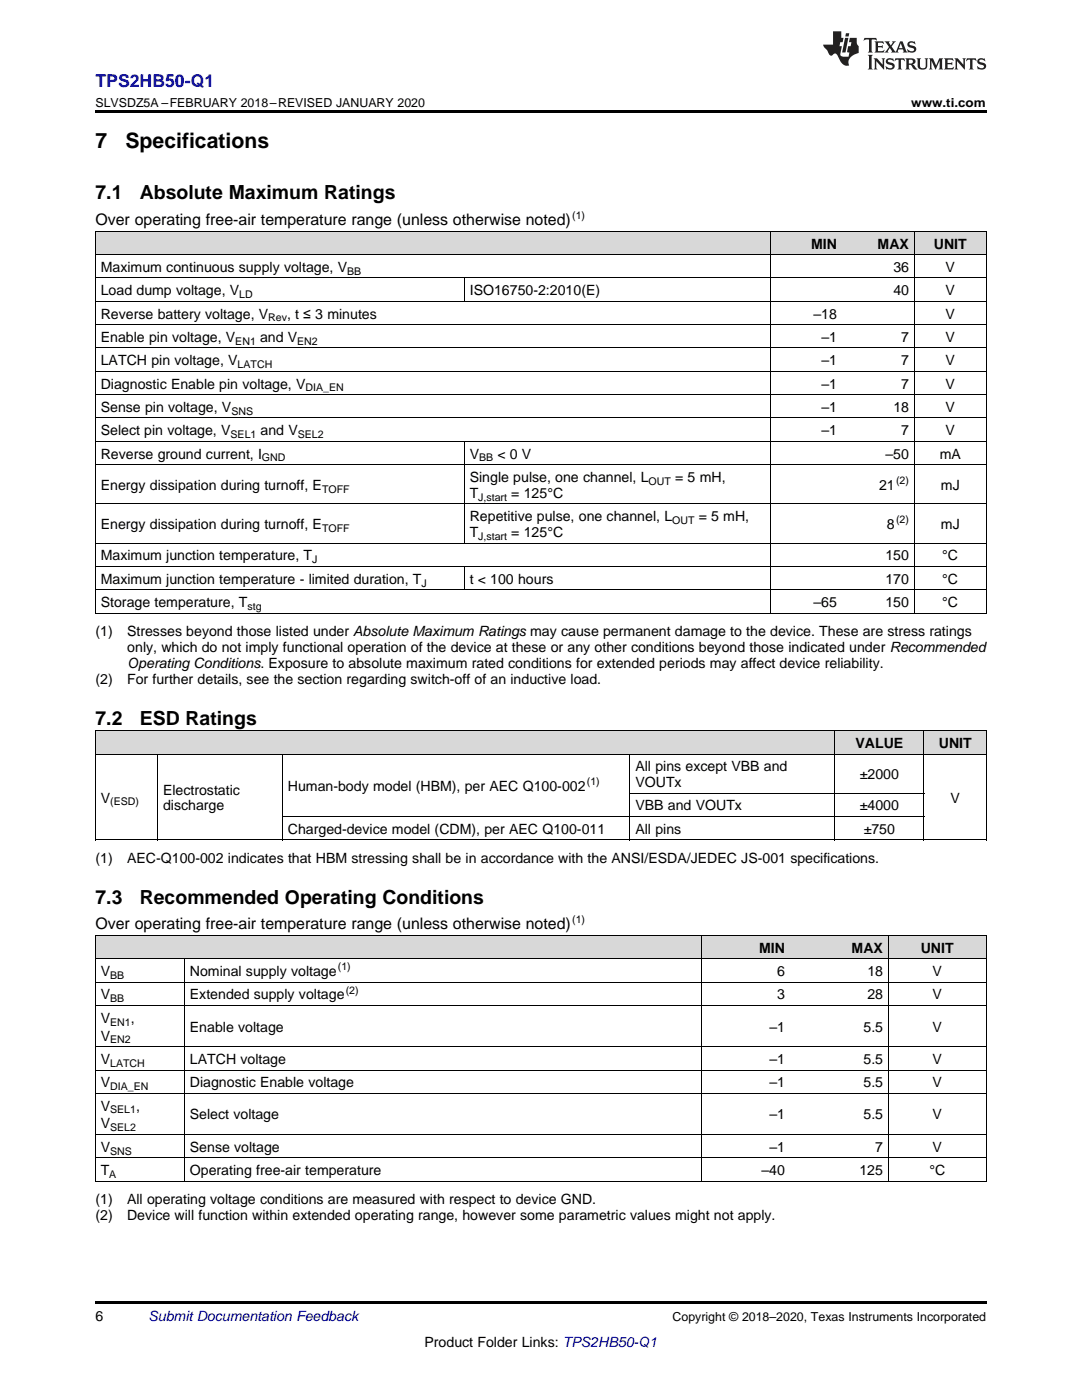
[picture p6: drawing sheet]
<svg xmlns="http://www.w3.org/2000/svg" width="216mm" height="279mm" viewBox="0 0 216 279" stroke-linecap="round" stroke-linejoin="round" font-family="sans-serif">
<defs><g id="words">
<g font-size="4.2">
<text x="19" y="29.6">7</text>
<text x="25" y="29.6">Specifications</text>
</g>
<g font-size="3.9">
<text x="19" y="39.8">7.1</text>
<text x="27.9" y="39.8">Absolute Maximum Ratings</text>
<text x="19" y="144.6">7.2</text>
<text x="27.9" y="144.6">ESD Ratings</text>
<text x="19" y="180.3">7.3</text>
<text x="27.9" y="180.3">Recommended Operating Conditions</text>
</g>
<text font-size="3.5" fill="#00f" x="19" y="17.3">TPS2HB50-Q1</text>
<g font-size="3.2">
<text x="19" y="44.9">Over operating free-air temperature range (unless otherwise noted)</text>
<text x="19" y="185.5">Over operating free-air temperature range (unless otherwise noted)</text>
</g>
<g font-size="2.8">
<text x="161.9" y="49.6">MIN</text>
<text x="175.1" y="49.6">MAX</text>
<text x="186.3" y="49.6">UNIT</text>
<text x="20.1" y="54.3">Maximum continuous supply voltage, V</text>
<text x="20.1" y="58.9">Load dump voltage, V</text>
<text x="93.7" y="58.9">ISO16750-2:2010(E)</text>
<text x="178.3" y="54.3">36</text>
<text x="178.3" y="58.9">40</text>
<text x="188.7" y="54.3">V</text>
<text x="188.7" y="58.9">V</text>
<text x="20.1" y="63.6">Reverse battery voltage, V</text>
<text x="57.3" y="63.6">, t ≤ 3 minutes</text>
<text x="162.3" y="63.6">–18</text>
<text x="188.7" y="63.6">V</text>
<text x="20.1" y="68.2">Enable pin voltage, V</text>
<text x="51.9" y="68.2">and V</text>
<text x="163.9" y="68.2">–1</text>
<text x="179.8" y="68.2">7</text>
<text x="188.7" y="68.2">V</text>
<text x="20.1" y="72.9">LATCH pin voltage, V</text>
<text x="20.1" y="77.5">Diagnostic Enable pin voltage, V</text>
<text x="163.9" y="72.9">–1</text>
<text x="163.9" y="77.5">–1</text>
<text x="179.8" y="72.9">7</text>
<text x="179.8" y="77.5">7</text>
<text x="188.7" y="72.9">V</text>
<text x="188.7" y="77.5">V</text>
<text x="20.1" y="82.2">Sense pin voltage, V</text>
<text x="163.9" y="82.2">–1</text>
<text x="178.3" y="82.2">18</text>
<text x="188.7" y="82.2">V</text>
<text x="20.1" y="86.9">Select pin voltage, V</text>
<text x="52" y="86.9">and V</text>
<text x="163.9" y="86.9">–1</text>
<text x="179.8" y="86.9">7</text>
<text x="188.7" y="86.9">V</text>
<text x="20.1" y="91.5">Reverse ground current, I</text>
<text x="93.7" y="91.5">V</text>
<text x="99.3" y="91.5">&lt; 0 V</text>
<text x="176.7" y="91.5">–50</text>
<text x="187.5" y="91.5">mA</text>
<text x="20.1" y="97.8">Energy dissipation during turnoff, E</text>
<text x="93.7" y="96.2">Single pulse, one channel, L</text>
<text x="93.7" y="99.3">T</text>
<text x="102" y="99.3">= 125°C</text>
<text x="134.7" y="96.2">= 5 mH,</text>
<text x="175.4" y="97.8">21</text>
<text x="187.7" y="97.8">mJ</text>
<text x="20.1" y="105.6">Energy dissipation during turnoff, E</text>
<text x="93.7" y="104">Repetitive pulse, one channel, L</text>
<text x="93.7" y="107.2">T</text>
<text x="102" y="107.2">= 125°C</text>
<text x="139.4" y="104">= 5 mH,</text>
<text x="177" y="105.6">8</text>
<text x="187.7" y="105.6">mJ</text>
<text x="20.1" y="111.8">Maximum junction temperature, T</text>
<text x="176.7" y="111.8">150</text>
<text x="188" y="111.8">°C</text>
<text x="20.1" y="116.5">Maximum junction temperature - limited duration, T</text>
<text x="93.7" y="116.5">t &lt; 100 hours</text>
<text x="176.7" y="116.5">170</text>
<text x="188" y="116.5">°C</text>
<text x="20.1" y="121.1">Storage temperature, T</text>
<text x="162.3" y="121.1">–65</text>
<text x="176.7" y="121.1">150</text>
<text x="188" y="121.1">°C</text>
<text x="19" y="127">(1)</text>
<text x="25.4" y="127">Stresses beyond those listed under Absolute Maximum Ratings may cause permanent damage to the device. These are stress ratings</text>
<text x="25.4" y="130.2">only, which do not imply functional operation of the device at these or any other conditions beyond those indicated under Recommended</text>
<text x="19" y="136.5">(2)</text>
<text x="25.4" y="136.5">For further details, see the section regarding switch-off of an inductive load.</text>
<text x="25.4" y="133.3">Operating Conditions. Exposure to absolute maximum rated conditions for extended periods may affect device reliability.</text>
<text x="170.7" y="149.3">VALUE</text>
<text x="187.3" y="149.3">UNIT</text>
<text x="126.8" y="153.9">All pins except VBB and</text>
<text x="171.6" y="155.5">±2000</text>
<text x="20.1" y="160.2">V</text>
<text x="32.5" y="158.6">Electrostatic</text>
<text x="32.5" y="161.7">discharge</text>
<text x="57.4" y="157.8">Human-body model (HBM), per AEC Q100-002</text>
<text x="126.8" y="157.1">VOUTx</text>
<text x="126.8" y="161.7">VBB and VOUTx</text>
<text x="171.6" y="161.7">±4000</text>
<text x="189.7" y="160.2">V</text>
<text x="57.4" y="166.4">Charged-device model (CDM), per AEC Q100-011</text>
<text x="126.8" y="166.4">All pins</text>
<text x="172.4" y="166.4">±750</text>
<text x="19" y="172.3">(1)</text>
<text x="25.4" y="172.3">AEC-Q100-002 indicates that HBM stressing shall be in accordance with the ANSI/ESDA/JEDEC JS-001 specifications.</text>
<text x="151.5" y="190.1">MIN</text>
<text x="169.9" y="190.1">MAX</text>
<text x="183.7" y="190.1">UNIT</text>
<text x="20.1" y="194.8">V</text>
<text x="37.9" y="194.8">Nominal supply voltage</text>
<text x="155.1" y="194.8">6</text>
<text x="173.1" y="194.8">18</text>
<text x="186.1" y="194.8">V</text>
<text x="20.1" y="199.5">V</text>
<text x="37.9" y="199.5">Extended supply voltage</text>
<text x="155.1" y="199.5">3</text>
<text x="173.1" y="199.5">28</text>
<text x="186.1" y="199.5">V</text>
<text x="20.1" y="204.1">V</text>
<text x="20.1" y="207.7">V</text>
<text x="26.1" y="204.1">,</text>
<text x="37.9" y="205.9">Enable voltage</text>
<text x="153.5" y="205.9">–1</text>
<text x="172.3" y="205.9">5.5</text>
<text x="186.1" y="205.9">V</text>
<text x="20.1" y="212.3">V</text>
<text x="37.9" y="212.3">LATCH voltage</text>
<text x="153.5" y="212.3">–1</text>
<text x="172.3" y="212.3">5.5</text>
<text x="186.1" y="212.3">V</text>
<text x="20.1" y="217">V</text>
<text x="20.1" y="221.7">V</text>
<text x="27.1" y="221.7">,</text>
<text x="37.9" y="217">Diagnostic Enable voltage</text>
<text x="153.5" y="217">–1</text>
<text x="172.3" y="217">5.5</text>
<text x="186.1" y="217">V</text>
<text x="20.1" y="225.2">V</text>
<text x="37.9" y="223.4">Select voltage</text>
<text x="153.5" y="223.4">–1</text>
<text x="172.3" y="223.4">5.5</text>
<text x="186.1" y="223.4">V</text>
<text x="20.1" y="229.9">V</text>
<text x="37.9" y="229.9">Sense voltage</text>
<text x="153.5" y="229.9">–1</text>
<text x="174.6" y="229.9">7</text>
<text x="186.1" y="229.9">V</text>
<text x="20.1" y="234.5">T</text>
<text x="37.9" y="234.5">Operating free-air temperature</text>
<text x="151.9" y="234.5">–40</text>
<text x="171.5" y="234.5">125</text>
<text x="185.5" y="234.5">°C</text>
<text x="19" y="240.4">(1)</text>
<text x="19" y="243.6">(2)</text>
<text x="25.4" y="240.4">All operating voltage conditions are measured with respect to device GND.</text>
<text x="25.4" y="243.6">Device will function within extended operating range, however some parametric values might not apply.</text>
<text x="19" y="263.6">6</text>
<text x="84.7" y="268.9">Product Folder Links: TPS2HB50-Q1</text>
</g>
<text font-size="2.8" fill="#0000c8" x="29.6" y="263.6">Submit Documentation Feedback</text>
<g font-size="2.5">
<text x="19" y="21.4">SLVSDZ5A –FEBRUARY 2018–REVISED JANUARY 2020</text>
<text x="181.8" y="21.4">www.ti.com</text>
<text x="134.2" y="263.6">Copyright © 2018–2020, Texas Instruments Incorporated</text>
</g>
<g font-size="2.1">
<text x="114.2" y="43.7">(1)</text>
<text x="47.7" y="59.5">LD</text>
<text x="69.3" y="54.8">BB</text>
<text x="53.5" y="64.1">Rev</text>
<text x="47" y="68.8">EN1</text>
<text x="59.3" y="68.8">EN2</text>
<text x="47.4" y="73.4">LATCH</text>
<text x="46.2" y="82.8">SNS</text>
<text x="61" y="78.1">DIA_EN</text>
<text x="46" y="87.4">SEL1</text>
<text x="59.4" y="87.4">SEL2</text>
<text x="52.3" y="92.1">GND</text>
<text x="95.6" y="92.1">BB</text>
<text x="64.3" y="98.3">TOFF</text>
<text x="95.4" y="99.9">J,start</text>
<text x="129.4" y="96.7">OUT</text>
<text x="178.8" y="96.6">(2)</text>
<text x="64.3" y="106.2">TOFF</text>
<text x="95.4" y="107.7">J,start</text>
<text x="134.1" y="104.6">OUT</text>
<text x="178.8" y="104.5">(2)</text>
<text x="62.3" y="112.4">J</text>
<text x="84.1" y="117.1">J</text>
<text x="49.4" y="121.7">stg</text>
<text x="22" y="160.7">(ESD)</text>
<text x="117.1" y="156.7">(1)</text>
<text x="114.2" y="184.2">(1)</text>
<text x="22" y="195.4">BB</text>
<text x="67.4" y="193.7">(1)</text>
<text x="22" y="200">BB</text>
<text x="69" y="198.3">(2)</text>
<text x="22" y="204.7">EN1</text>
<text x="22" y="208.2">EN2</text>
<text x="22" y="212.9">LATCH</text>
<text x="22" y="217.6">DIA_EN</text>
<text x="22" y="222.2">SEL1</text>
<text x="22" y="225.8">SEL2</text>
<text x="22" y="230.4">SNS</text>
<text x="21.8" y="235.1">A</text>
</g>
</g></defs>
<g fill="#d8d8d8">
<path d="M19 186.8h17.8v4.6h-17.8z"/>
<path d="M36.8 186.8h49.8v4.6h-49.8z"/>
<path d="M86.6 186.8h53.3v4.6h-53.3z"/>
<path d="M139.9 186.8h17.8v4.6h-17.8z"/>
<path d="M157.7 186.8h19.6v4.6h-19.6z"/>
<path d="M177.3 186.8h19.5v4.6h-19.5z"/>
<path d="M19 145.9h12.5v4.6h-12.5z"/>
<path d="M31.5 145.9h24.9v4.6h-24.9z"/>
<path d="M56.4 145.9h69.3v4.6h-69.3z"/>
<path d="M125.7 145.9h40.9v4.6h-40.9z"/>
<path d="M166.6 145.9h17.8v4.6h-17.8z"/>
<path d="M184.4 145.9h12.4v4.6h-12.4z"/>
<path d="M19 46.2h73.7v4.7h-73.7z"/>
<path d="M92.7 46.2h61v4.7h-61z"/>
<path d="M153.7 46.2h14.4v4.7h-14.4z"/>
<path d="M168.1 46.2h14.4v4.7h-14.4z"/>
<path d="M182.5 46.2h14.3v4.7h-14.3z"/>
</g>
<g fill="#000">
<path d="M19 22h177.8v.5h-177.8zM19 122.4h.2zM153.6 122.4h.1zM168 122.4h.1zM182.4 122.4h.1zM196.7 122.4h.1zM19 167.6l.2 .1zM56.3 167.6l.1 .1zM125.6 167.6l.1 .1zM166.5 167.6l.1 .1zM184.3 167.6l.1 .1zM196.7 167.6l.1 .1z"/>
<path d="M19 235.8h.2zM86.5 235.8h.1zM139.8 235.8h.1zM157.6 235.8h.1zM177.2 235.8h.1zM196.7 235.8h.1zM19 259.7h177.8v.5h-177.8z"/>
</g>
<g fill="none" stroke="#000" stroke-width=".2">
<path d="M19 55.5h177.8M19 50.8h177.8M19 46.2h177.8M19.1 46.2v76.2M92.6 55.5v4.7M153.7 46.2v76.2M182.4 46.2v76.2M196.8 46.2v76.2M19 78.8h177.8M19 74.1h177.8M19 69.4h177.8M19 64.8h177.8"/>
<path d="M19 60.1h177.8M19 92.7h177.8M19 88.1h177.8M19 83.4h177.8M92.6 88.1v20.3M19 117.7h177.8M19 113h177.8M19 108.4h177.8M19 100.6h177.8M92.6 113.1v4.7M19 122.4h177.8M19 150.5h177.8"/>
<path d="M19 145.8h177.8M19.1 145.8v21.9M31.4 150.5v17.2M56.3 150.5v17.2M125.7 150.5v17.2M125.7 158.3h58.7M166.6 145.8v21.9M184.3 145.8v21.9M196.8 145.8v21.9M19 167.6h177.8M56.4 163h128M19 186.7h177.8v49.1"/>
<path d="M19 196h177.8M19 191.4h177.8M19.1 186.7v49.1M36.8 191.4v44.4M139.9 186.7v49.1M177.2 186.7v49.1M19 218.2h177.8M19 213.6h177.8M19 208.9h177.8M19 200.7h177.8M19 235.7h177.8M19 231.1h177.8"/>
<path d="M19 226.4h177.8"/>
</g>
<g fill="#231f20">
<path d="M172.5 7.6l-.1 .5 .4-.2h.6v.1v2.1l-.2 .4h.9l-.2-.4v-2.1l.1-.1h.5l.5 .2-.2-.5zM174.5 8.3l.2 .3v1.5l-.2 .4h1.8l.2-.6a1.04 1.04 0 0 1-1.3 .2v-.7h.6l.3 .2v-.6l-.3 .2h-.6v-.6l.8-.1 .4 .3-.2-.5zM176.5 8.3l.9 1.1-.9 1.1h.8l-.2-.2 .4-.7 .5 .7-.2 .2h1.5l-.2-.2 .2-.4h.9l.1 .4-.2 .2h1l-.3-.3-.7-1.9h-.5l-.9 2-.8-1 .9-1h-.8l.1 .3-.4 .5-.3-.6 .1-.2zM179.7 8.6l.4 1h-.7zM181.3 8.4a.63 .63 0 0 0-.2 .7 .63 .63 0 0 0 .6 .4l.6 .2 .1 .2a.75 .75 0 0 1-.7 .4 .75 .75 0 0 1-.6-.5l.1 .7 .1-.1a1.11 1.11 0 0 0 1.5-.6 1.13 1.13 0 0 0-1.2-.8l-.1-.4a1.04 1.04 0 0 1 1.2 .2l-.2-.5-.2 .1-.4-.2zM173.2 10.9l.2 .4v2.2l-.2 .4h1l-.3-.4v-2.2l.3-.4zM174.3 11.6l.3 .4v1.5l-.3 .4h.8l-.2-.4v-1.3l1.5 1.7v-1.9l.2-.4h-.7l.2 .4v.9l-1.1-1.3zM177 11.8a.62 .62 0 0 0-.2 .7 .62 .62 0 0 0 .6 .4l.6 .1 .1 .3a.76 .76 0 0 1-.7 .3 .76 .76 0 0 1-.7-.4l.2 .7 .1-.1a1.11 1.11 0 0 0 1.5-.6 1.13 1.13 0 0 0-1.2-.8l-.1-.4a1.04 1.04 0 0 1 1.2 .2l-.2-.6-.2 .1-.5-.1zM178.7 11.6l-.2 .6a.61 .61 0 0 1 .8-.3v1.6l-.2 .4h.9l-.2-.4v-1.6a.63 .63 0 0 1 .7 .3l-.1-.6zM180.6 11.6l.3 .4v1.5l-.3 .4h1l-.2-.2-.1-.8 .6 .2a.76 .76 0 0 0 1.2 .7l-1-1a.58 .58 0 0 0 .6-.5 .58 .58 0 0 0-.5-.6zM181.4 11.9h.1a.45 .45 0 0 1 .5 .1 .45 .45 0 0 1 .1 .5l-.8 .2zM182.9 11.6l.2 .2a2.17 2.17 0 0 0 .3 1.9 .99 .99 0 0 0 1.6-.6v-1.1l.2-.4h-.7l.2 .2a1.92 1.92 0 0 1-.2 1.8 .6 .6 0 0 1-.9-.5v-1.1l.2-.4zM185.4 11.6l.2 .4v1.5l-.2 .4h.7l-.2-.4v-1.4l.8 1.8 .8-1.8v1.4l-.2 .4h.9l-.2-.4v-1.5l.2-.4h-.8l-.6 1.5-.6-1.5zM188.4 11.6l.2 .4v1.5l-.2 .4h1.8l.1-.6a1.04 1.04 0 0 1-1.2 .1v-.6h.5l.4 .2v-.6l-.4 .2h-.5v-.7h.8l.3 .3-.1-.6zM190.5 11.6l.2 .4v1.5l-.2 .4h.7l-.2-.4v-1.3l1.5 1.7v-1.9l.2-.4h-.7l.2 .4v.9l-1.1-1.3zM192.9 11.6l-.1 .6a.61 .61 0 0 1 .7-.3l.1 1.6-.3 .4h1l-.3-.4 .1-1.6a.63 .63 0 0 1 .7 .3l-.1-.6zM195.2 11.8a.62 .62 0 0 0-.2 .7 .62 .62 0 0 0 .6 .4l.6 .1 .1 .3a.76 .76 0 0 1-.7 .3 .76 .76 0 0 1-.6-.4l.1 .7 .1-.1a1.11 1.11 0 0 0 1.6-.6 1.13 1.13 0 0 0-1.3-.8l-.1-.4a1.04 1.04 0 0 1 1.2 .2l-.1-.6-.2 .1-.5-.1z"/>
<path d="M166.2 6.3v2.6h-1.9v.4l.8 .9a.91 .91 0 0 0 1 .8 .56 .56 0 0 1 .5-.3 .56 .56 0 0 1 .5 .3l.4 .8a1.53 1.53 0 0 0 1.9 1.2 1.54 1.54 0 0 1 1-2.1l.9-.3v-1.4a1.52 1.52 0 0 1-.4-1.6h-1.3l-.2 .8h.5l-.2 .8h-.5l-.1 1v.2l.4 .1-.2 .8a1.93 1.93 0 0 1-1.6-.3l.3-1.8h-.5l.2-.8h.4l.2-.8h-.4v-1.3zM168.6 7.6l-.6 2.9h.7l.6-2.9zM168.8 6.6l-.1 .7h.6l.2-.7z"/>
</g>
<use href="#words"/>
</svg>
